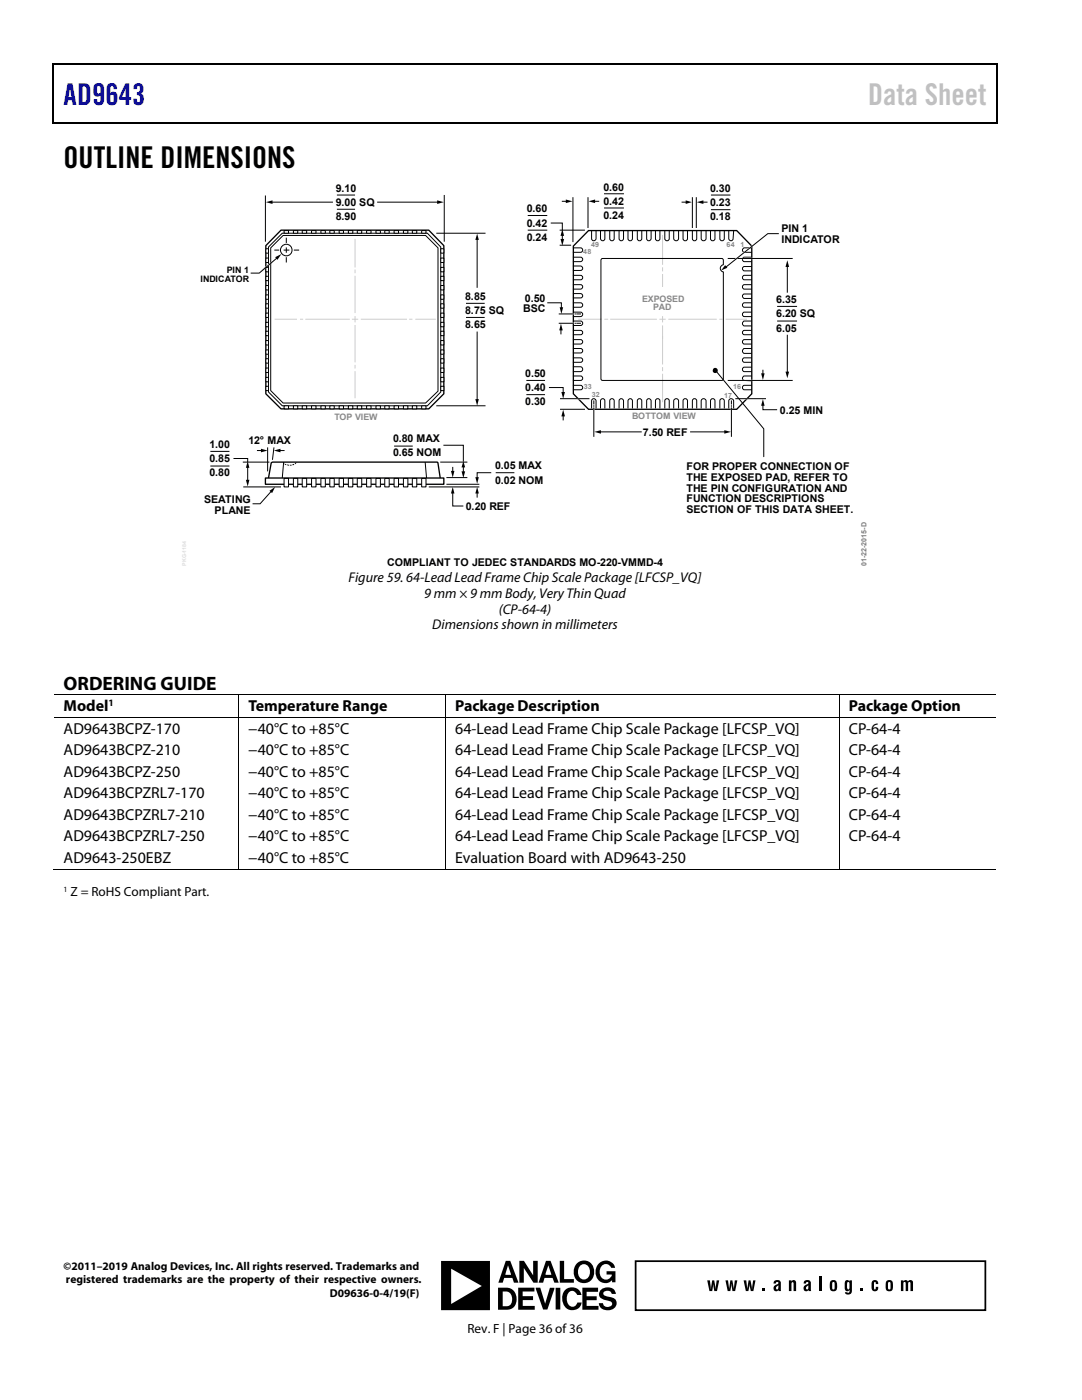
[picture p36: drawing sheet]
<svg xmlns="http://www.w3.org/2000/svg" width="216mm" height="279mm" viewBox="0 0 216 279" stroke-linecap="round" stroke-linejoin="round" font-family="sans-serif">
<defs><g id="words">
<text font-size="6" fill="#00f" x="12.7" y="21">AD9643</text>
<text font-size="6" fill="#c0c0c0" x="173.2" y="21">Data Sheet</text>
<text font-size="6" x="12.7" y="33.6">OUTLINE DIMENSIONS</text>
<text font-size="3.9" x="12.7" y="137.6">ORDERING GUIDE</text>
<g font-size="3.2">
<text x="12.7" y="141.9">Model</text>
<text x="49.6" y="141.9">Temperature Range</text>
<text x="90.8" y="141.9">Package Description</text>
<text x="169.4" y="141.9">Package Option</text>
<text x="12.7" y="146.4">AD9643BCPZ-170</text>
<text x="49.5" y="146.4">−40°C to +85°C</text>
<text x="90.8" y="146.4">64-Lead Lead Frame Chip Scale Package [LFCSP_VQ]</text>
<text x="169.4" y="146.4">CP-64-4</text>
<text x="12.7" y="150.7">AD9643BCPZ-210</text>
<text x="12.7" y="155">AD9643BCPZ-250</text>
<text x="49.5" y="150.7">−40°C to +85°C</text>
<text x="49.5" y="155">−40°C to +85°C</text>
<text x="90.8" y="150.7">64-Lead Lead Frame Chip Scale Package [LFCSP_VQ]</text>
<text x="90.8" y="155">64-Lead Lead Frame Chip Scale Package [LFCSP_VQ]</text>
<text x="169.4" y="150.7">CP-64-4</text>
<text x="169.4" y="155">CP-64-4</text>
<text x="12.7" y="159.3">AD9643BCPZRL7-170</text>
<text x="49.5" y="159.3">−40°C to +85°C</text>
<text x="90.8" y="159.3">64-Lead Lead Frame Chip Scale Package [LFCSP_VQ]</text>
<text x="169.4" y="159.3">CP-64-4</text>
<text x="12.7" y="163.6">AD9643BCPZRL7-210</text>
<text x="12.7" y="167.9">AD9643BCPZRL7-250</text>
<text x="49.5" y="163.6">−40°C to +85°C</text>
<text x="49.5" y="167.9">−40°C to +85°C</text>
<text x="90.8" y="163.6">64-Lead Lead Frame Chip Scale Package [LFCSP_VQ]</text>
<text x="90.8" y="167.9">64-Lead Lead Frame Chip Scale Package [LFCSP_VQ]</text>
<text x="169.4" y="163.6">CP-64-4</text>
<text x="169.4" y="167.9">CP-64-4</text>
<text x="12.7" y="172.2">AD9643-250EBZ</text>
<text x="49.5" y="172.2">−40°C to +85°C</text>
<text x="90.8" y="172.2">Evaluation Board with AD9643-250</text>
</g>
<g font-size="2.8">
<text x="69.6" y="116.1">Figure 59. 64-Lead Lead Frame Chip Scale Package [LFCSP_VQ]</text>
<text x="84.7" y="119.3">9 mm × 9 mm Body, Very Thin Quad</text>
<text x="86.3" y="125.6">Dimensions shown in millimeters</text>
<text x="99.5" y="122.4">(CP-64-4)</text>
</g>
<g font-size="2.6">
<text x="14.1" y="178.9">Z = RoHS Compliant Part.</text>
<text x="93.3" y="266">Rev. F | Page 36 of 36</text>
</g>
<g font-size="2.3">
<text x="12.7" y="253.5">©2011–2019 Analog Devices, Inc. All rights reserved. Trademarks and</text>
<text x="13.2" y="256.1">registered trademarks are the property of their respective owners.</text>
<text x="65.8" y="258.8">D09636-0-4/19(F)</text>
</g>
<g font-size="2.1">
<text x="67" y="38.2">9.10</text>
<text x="67" y="41.1">9.00 SQ</text>
<text x="120.4" y="38">0.60</text>
<text x="120.4" y="40.9">0.42</text>
<text x="141.7" y="38.3">0.30</text>
<text x="141.7" y="41.2">0.23</text>
<text x="67" y="43.9">8.90</text>
<text x="105.1" y="42.4">0.60</text>
<text x="105.1" y="45.2">0.42</text>
<text x="120.4" y="43.7">0.24</text>
<text x="141.7" y="44">0.18</text>
<text x="155.9" y="46.3">PIN 1</text>
<text x="105.1" y="48.1">0.24</text>
<text x="155.9" y="48.4">INDICATOR</text>
<text x="92.8" y="59.8">8.85</text>
<text x="92.8" y="62.7">8.75 SQ</text>
<text x="92.8" y="65.5">8.65</text>
<text x="104.4" y="62.4">BSC</text>
<text x="104.7" y="60.2">0.50</text>
<text x="154.9" y="60.5">6.35</text>
<text x="154.9" y="63.3">6.20 SQ</text>
<text x="154.9" y="66.2">6.05</text>
<text x="104.8" y="75.2">0.50</text>
<text x="104.8" y="78.1">0.40</text>
<text x="104.8" y="80.9">0.30</text>
<text x="155.6" y="82.6">0.25 MIN</text>
<text x="41.8" y="89.4">1.00</text>
<text x="49.6" y="88.6">12° MAX</text>
<text x="78.4" y="88.2">0.80 MAX</text>
<text x="128.3" y="87">7.50 REF</text>
<text x="41.8" y="92.2">0.85</text>
<text x="41.8" y="95.1">0.80</text>
<text x="78.4" y="91.1">0.65 NOM</text>
<text x="98.8" y="93.7">0.05 MAX</text>
<text x="137" y="93.9">FOR PROPER CONNECTION OF</text>
<text x="40.7" y="100.5">SEATING</text>
<text x="92.9" y="101.7">0.20 REF</text>
<text x="98.8" y="96.5">0.02 NOM</text>
<text x="137" y="96">THE EXPOSED PAD, REFER TO</text>
<text x="137" y="98.2">THE PIN CONFIGURATION AND</text>
<text x="137" y="100.3">FUNCTION DESCRIPTIONS</text>
<text x="42.8" y="102.6">PLANE</text>
<text x="137" y="102.4">SECTION OF THIS DATA SHEET.</text>
<text x="77.3" y="112.9">COMPLIANT TO JEDEC STANDARDS MO-220-VMMD-4</text>
</g>
<text font-size="1.9" x="21.7" y="140.9">1</text>
<g font-size="1.8">
<text x="40" y="56.3">INDICATOR</text>
<text x="45.3" y="54.5">PIN 1</text>
</g>
<g font-size="1.8" fill="#888">
<text x="128.1" y="60.3">EXPOSED</text>
<text x="130.3" y="61.9">PAD</text>
<text x="66.7" y="83.9">TOP VIEW</text>
<text x="126.1" y="83.7">BOTTOM VIEW</text>
</g>
<text font-size="1.6" x="12.7" y="178">1</text>
<g font-size="1.4" fill="#888">
<text x="116.4" y="50.7">48</text>
<text x="118" y="49.3">49</text>
<text x="145" y="49.3">64</text>
<text x="147.8" y="49.4">1</text>
<text x="116.5" y="77.5">33</text>
<text x="146.3" y="77.7">16</text>
<text x="118.1" y="79.3">32</text>
<text x="144.5" y="79.3">17</text>
</g>
<text font-size="1.4" fill="#7b7b7b" x="172.9" y="113" transform="rotate(-90 172.9 113)">01-22-2015-D</text>
</g></defs>
<path d="M10.5 12.7h.3v1h-.3zM198.8 12.7h.2v1h-.2zM198.8 12.7h.2v.3h-.2zM198.8 24.4h.2v.3h-.2z" fill="#000"/>
<path d="M10.5 12.8h188.3M10.7 13.7v11M198.9 13.7v11M10.5 24.5h188.3" fill="none" stroke="#000" stroke-width=".25"/>
<path d="M53.6 49.3l2.7-2.8h29l2.6 2.8v28.9l-2.6 2.8h-29l-2.7-2.8zM54 49.5l2.5-2.5h28.4l2.5 2.5v28.6l-2.5 2.3h-28.4l-2.5-2.4zM87.1 46.5h9.8M155.1 61.2h3.9M155.1 64.1h3.9M87.1 81h9.8" fill="none" stroke="#000" stroke-width=".2"/>
<path d="M56.1 45.9h29.5l3 3.1v29.6l-3 3h-29.5l-3.1-3v-29.6z" fill="none" stroke="#000" stroke-width=".27"/>
<circle cx="57.1" cy="49.9" r="1.15" fill="#fff"/>
<g fill="none" stroke="#000" stroke-width=".2">
<path d="M53 39.1v9M88.6 39v9.1M114.3 39.5v8.7M117.3 39.5v5.9M120.5 38.7h4M138.2 39.5v5.9M138.9 39.5v5.9M141.9 38.9h3.9M54.1 40.3h12.2M54.7 49.9h1M55.4 51.4l-3.7 3.1h-1.6M56.6 49.9h1.1"/>
<path d="M57.1 47.4v1.1M57.1 49.4v1M57.1 51.3v1.1M58.6 49.9h1.1M75.4 40.3h12.1M95.2 47.7v9.6M105.3 45.9h3.9M105.3 43h3.9M111.7 45.9h5M111.7 48.9h2.3M114.3 58.6h1.5a.45 .45 0 0 1 .5 .5 .45 .45 0 0 1-.7 .4h-1.3M114.3 56.8h1.5a.46 .46 0 0 1 .4 .6 .46 .46 0 0 1-.6 .3h-1.3"/>
<path d="M114.3 54.9h1.5a.46 .46 0 0 1 .5 .6 .46 .46 0 0 1-.7 .3h-1.3M114.3 53.1h1.5a.46 .46 0 0 1 .5 .5 .46 .46 0 0 1-.7 .4h-1.3M114.3 51.3h1.5a.46 .46 0 0 1 .4 .6 .46 .46 0 0 1-.6 .3h-1.3M114.3 49.5h1.5a.46 .46 0 0 1 .5 .5 .46 .46 0 0 1-.7 .4h-1.3M118 46.1v1.5a.46 .46 0 0 0 .6 .4 .46 .46 0 0 0 .3-.6v-1.3M119.8 46.1v1.5a.45 .45 0 0 0 .6 .4 .45 .45 0 0 0 .3-.6v-1.3M120.5 41.5h4M121.7 46.1v1.5a.46 .46 0 0 0 .5 .4 .46 .46 0 0 0 .4-.6v-1.3M123.5 46.1v1.5a.46 .46 0 0 0 .6 .4 .46 .46 0 0 0 .3-.6v-1.3M125.3 46.1v1.5a.46 .46 0 0 0 .6 .4 .46 .46 0 0 0 .3-.6v-1.3M127.2 46.1v1.5a.46 .46 0 0 0 .5 .4 .46 .46 0 0 0 .4-.6v-1.3M129 46.1v1.5a.46 .46 0 0 0 .6 .4 .46 .46 0 0 0 .3-.6v-1.3"/>
<path d="M130.8 46.1v1.5a.46 .46 0 0 0 .5 .4 .46 .46 0 0 0 .4-.6v-1.3M132.7 46.1v1.5a.46 .46 0 0 0 .5 .4 .46 .46 0 0 0 .3-.6v-1.3M134.4 46.1v1.5a.5 .5 0 0 0 .6 .4 .5 .5 0 0 0 .4-.6v-1.3M136.1 40.3h.9M136.3 46.1v1.5a.46 .46 0 0 0 .5 .4 .46 .46 0 0 0 .4-.6v-1.3M138.2 46.1v1.5a.45 .45 0 0 0 .5 .4 .45 .45 0 0 0 .3-.6v-1.3M139.9 46.1v1.5a.5 .5 0 0 0 .6 .4 .5 .5 0 0 0 .4-.6v-1.3M140.1 40.3h1M141.8 46.1v1.5a.46 .46 0 0 0 .5 .4 .46 .46 0 0 0 .4-.6v-1.3M141.9 41.8h3.9M143.6 46.1v1.5a.46 .46 0 0 0 .6 .4 .46 .46 0 0 0 .3-.6v-1.3M145.4 46.1v1.5a.46 .46 0 0 0 .6 .4 .46 .46 0 0 0 .3-.6l.1-1.3"/>
<path d="M150 58.7h-1.5a.45 .45 0 0 0-.3 .5 .45 .45 0 0 0 .5 .4h1.3M150 56.8h-1.5a.45 .45 0 0 0-.3 .6 .45 .45 0 0 0 .5 .3h1.3M150 54.9h-1.5a.45 .45 0 0 0-.4 .6 .45 .45 0 0 0 .6 .3h1.3M150 53.2h-1.5a.44 .44 0 0 0-.3 .5 .44 .44 0 0 0 .5 .4h1.3M150 51.3h-1.5a.45 .45 0 0 0-.3 .6 .45 .45 0 0 0 .5 .3h1.3M150 49.5h-1.5a.45 .45 0 0 0-.3 .5 .45 .45 0 0 0 .5 .4h1.3M157.1 53v5.3M95.2 66.3v13.6M105 75.9h3.8M105 78.8h3.8M114.3 76.9h1.5a.46 .46 0 0 1 .5 .6 .46 .46 0 0 1-.7 .3h-1.3M114.3 75h1.5a.46 .46 0 0 1 .5 .6 .46 .46 0 0 1-.7 .3h-1.3"/>
<path d="M114.3 73.2h1.5a.5 .5 0 0 1 .5 .6 .5 .5 0 0 1-.7 .4h-1.3M114.3 71.4h1.5a.46 .46 0 0 1 .5 .6 .46 .46 0 0 1-.7 .3h-1.3M114.3 69.6h1.5a.46 .46 0 0 1 .5 .5 .46 .46 0 0 1-.7 .3h-1.3M114.3 67.8h1.5a.46 .46 0 0 1 .4 .5 .46 .46 0 0 1-.6 .4h-1.3M114.3 65.9h1.5a.45 .45 0 0 1 .5 .6 .45 .45 0 0 1-.7 .3h-1.3M114.3 64.1h1.5a.46 .46 0 0 1 .5 .5 .46 .46 0 0 1-.7 .4h-1.3M114.3 62.3h1.5a.46 .46 0 0 1 .4 .5 .46 .46 0 0 1-.6 .4h-1.3M114.3 60.4h1.5a.46 .46 0 0 1 .5 .6 .46 .46 0 0 1-.7 .3h-1.3M150 76.9h-1.5a.45 .45 0 0 0-.4 .5 .45 .45 0 0 0 .6 .4h1.3M150 75h-1.5a.46 .46 0 0 0-.4 .6 .46 .46 0 0 0 .6 .3l1.3 .1M150 73.3h-1.5a.45 .45 0 0 0-.3 .5 .45 .45 0 0 0 .5 .4h1.3M150 71.4h-1.5a.45 .45 0 0 0-.3 .6 .45 .45 0 0 0 .5 .3h1.3"/>
<path d="M150 69.6h-1.5a.5 .5 0 0 0-.4 .5 .5 .5 0 0 0 .6 .4h1.3M150 67.8h-1.5a.45 .45 0 0 0-.4 .5 .45 .45 0 0 0 .6 .4h1.3M150 65.9h-1.5a.44 .44 0 0 0-.4 .6 .44 .44 0 0 0 .6 .3h1.3M150 64.1h-1.5a.5 .5 0 0 0-.4 .5 .5 .5 0 0 0 .6 .4h1.3M150 62.3h-1.5a.45 .45 0 0 0-.4 .5 .45 .45 0 0 0 .6 .4h1.3M150 60.4h-1.5a.45 .45 0 0 0-.4 .6 .45 .45 0 0 0 .6 .3h1.3M157.1 66.9v7.5M42 90.1h3.8M42 93h3.8M46.6 91.5h2.8v.7M48.5 92.2h5.3M48.5 97.2h7.6"/>
<path d="M49.4 93.1v2.9M51.4 89.9h.9M53.4 89.4v4.6M54.2 98l-2.3 2.5h-1.5M54.7 89.4l-.3 2.3M55.7 89.9h1M56.6 92.2l-.3 3.2M78.6 89h3.8M84.8 92.2l.3 3.2M85.6 97.2h10.1M87.8 92.2h5.5M89.2 95.3h4"/>
<path d="M89.2 96.6h6.3M98.9 94.3h3.7M111.8 81.7h4.8M118 81.5v-1.3a.46 .46 0 0 1 .4-.6 .46 .46 0 0 1 .5 .4v1.5M119.8 81.5v-1.3a.45 .45 0 0 1 .3-.6 .45 .45 0 0 1 .6 .4v1.5M121.7 81.5v-1.3a.46 .46 0 0 1 .3-.6 .46 .46 0 0 1 .6 .4v1.5M123.5 81.5v-1.3a.46 .46 0 0 1 .4-.6 .46 .46 0 0 1 .5 .4v1.5M125.3 81.5v-1.3a.46 .46 0 0 1 .3-.6 .46 .46 0 0 1 .6 .4v1.5M127.2 81.5v-1.3a.46 .46 0 0 1 .3-.6 .46 .46 0 0 1 .6 .4v1.5M129 81.5v-1.3a.46 .46 0 0 1 .4-.6 .46 .46 0 0 1 .5 .4v1.5M130.8 81.5v-1.3a.46 .46 0 0 1 .3-.6 .46 .46 0 0 1 .6 .4v1.5M132.7 81.5v-1.3a.46 .46 0 0 1 .3-.6 .46 .46 0 0 1 .5 .4v1.5"/>
<path d="M134.4 81.5v-1.3a.5 .5 0 0 1 .4-.6 .5 .5 0 0 1 .6 .4v1.5M136.3 81.5v-1.3a.46 .46 0 0 1 .3-.6 .46 .46 0 0 1 .6 .4v1.5M138.2 81.5v-1.3a.45 .45 0 0 1 .3-.6 .45 .45 0 0 1 .5 .4v1.5M139.9 81.5v-1.3a.5 .5 0 0 1 .4-.6 .5 .5 0 0 1 .6 .4v1.5M141.8 81.5v-1.3a.46 .46 0 0 1 .3-.6 .46 .46 0 0 1 .6 .4v1.5M143.6 81.5v-1.3a.46 .46 0 0 1 .4-.6 .46 .46 0 0 1 .5 .4v1.5M145.4 81.5v-1.3a.5 .5 0 0 1 .4-.6 .5 .5 0 0 1 .6 .4v1.5"/>
<circle cx="57.1" cy="49.9" r="1.15"/>
</g>
<path d="M117.4 46h29.6l3 3.1v29.5l-3 3.1h-29.6l-3-3.1v-29.5zM53 95.4h35.6v1.2h-35.6zM53.6 95.4l.5-2.9 .2-.2 5.3-.1h27.5l.3 .1 .4 3.1" fill="none" stroke="#000" stroke-width=".27"/>
<g fill="#000">
<path d="M53 40.3l1.4-.3v.7zM139 40.3l1.4-.3v.7zM52.1 54.2l1.8-1.6zM54.9 51.3l1.3-.6-.8 1.2zM87.2 40l1.4 .3-1.4 .4zM95.2 46.6l.3 1.3h-.7zM136.8 40l1.2 .3-1.2 .4zM157.1 51.9l.4 1.4h-.8zM94.8 79.7h.7l-.3 1.3zM156.7 74.2h.8l-.4 1.3zM49.1 95.8h.7l-.4 1.3zM49.4 92l.4 1.4h-.7z"/>
<path d="M52.1 89.6l1.3 .3-1.3 .4zM53.8 98l1.1-.8-.6 1.2zM54.7 89.9l1.3-.3v.7z"/>
<path d="M57.8 92.8h.4v.1h-.4zM57.3 92.6l.4 .2v.1l-.4-.1zM58.4 92.6h.2l.1 .2h-.3zM56.8 92.6h.3v.2l-.3-.2zM58.8 92.5l.4-.2-.3 .3zM56.5 92.3h.2l.1 .2-.2 .1z"/>
</g>
<path d="M53.9 52.6l-1.8 1.6" fill="none" stroke="#fff" stroke-width=".27"/>
<g fill="#fff" stroke="#000" stroke-width=".2">
<path d="M84.1 95.5h.9v1.7h-.9z"/>
<path d="M82.3 95.5h.9v1.7h-.9z"/>
<path d="M80.5 95.5h.9v1.7h-.9z"/>
<path d="M78.6 95.5h.9v1.7h-.9z"/>
<path d="M76.8 95.5h.9v1.7h-.9z"/>
<path d="M75 95.5h.9v1.7h-.9z"/>
<path d="M73.2 95.5h.8v1.7h-.8z"/>
<path d="M71.3 95.5h.9v1.7h-.9z"/>
<path d="M69.5 95.5h.9v1.7h-.9z"/>
<path d="M67.7 95.5h.8v1.7h-.8z"/>
<path d="M65.8 95.5h.9v1.7h-.9z"/>
<path d="M64 95.5h.9v1.7h-.9z"/>
<path d="M62.2 95.5h.9v1.7h-.9z"/>
<path d="M60.3 95.5h.9v1.7h-.9z"/>
<path d="M58.5 95.5h.9v1.7h-.9z"/>
<path d="M56.7 95.5h.9v1.7h-.9z"/>
<path d="M84.1 81h.9v.6h-.9z"/>
<path d="M82.3 81h.9v.6h-.9z"/>
<path d="M80.5 81h.9v.6h-.9z"/>
<path d="M78.6 81h.9v.6h-.9z"/>
<path d="M76.8 81h.9v.6h-.9z"/>
<path d="M75 81h.9v.6h-.9z"/>
<path d="M73.2 81h.8v.6h-.8z"/>
<path d="M71.3 81h.9v.6h-.9z"/>
<path d="M69.5 81h.9v.6h-.9z"/>
<path d="M67.7 81h.8v.6h-.8z"/>
<path d="M65.8 81h.9v.6h-.9z"/>
<path d="M64 81h.9v.6h-.9z"/>
<path d="M62.2 81h.9v.6h-.9z"/>
<path d="M60.3 81h.9v.6h-.9z"/>
<path d="M58.5 81h.9v.6h-.9z"/>
<path d="M56.7 81h.9v.6h-.9z"/>
<path d="M84.1 46h.9v.5h-.9z"/>
<path d="M82.3 46h.9v.5h-.9z"/>
<path d="M80.5 46h.9v.5h-.9z"/>
<path d="M78.6 46h.9v.5h-.9z"/>
<path d="M76.8 46h.9v.5h-.9z"/>
<path d="M75 46h.9v.5h-.9z"/>
<path d="M73.2 46h.8v.5h-.8z"/>
<path d="M71.3 46h.9v.5h-.9z"/>
<path d="M69.5 46h.9v.5h-.9z"/>
<path d="M67.7 46h.8v.5h-.8z"/>
<path d="M65.8 46h.9v.5h-.9z"/>
<path d="M64 46h.9v.5h-.9z"/>
<path d="M62.2 46h.9v.5h-.9z"/>
<path d="M60.3 46h.9v.5h-.9z"/>
<path d="M58.5 46h.9v.5h-.9z"/>
<path d="M56.7 46h.9v.5h-.9z"/>
<path d="M53 49.6h.6v.9h-.6z"/>
<path d="M53 51.5h.6v.9h-.6z"/>
<path d="M53 53.4h.6v.9h-.6z"/>
<path d="M53 55.1h.6v.9h-.6z"/>
<path d="M53 57h.6v.9h-.6z"/>
<path d="M53 58.8h.6v.9h-.6z"/>
<path d="M53 60.6h.6v.9h-.6z"/>
<path d="M53 62.5h.6v.9h-.6z"/>
<path d="M53 64.3h.6v.9h-.6z"/>
<path d="M53 66.1h.6v.9h-.6z"/>
<path d="M53 68h.6v.9h-.6z"/>
<path d="M53 69.8h.6v.9h-.6z"/>
<path d="M53 71.6h.6v.9h-.6z"/>
<path d="M53 73.4h.6v.9h-.6z"/>
<path d="M53 75.3h.6v.9h-.6z"/>
<path d="M53 77.1h.6v.9h-.6z"/>
<path d="M87.9 49.6h.7v.9h-.7z"/>
<path d="M87.9 51.5h.7v.9h-.7z"/>
<path d="M87.9 53.4h.7v.9h-.7z"/>
<path d="M87.9 55.1h.7v.9h-.7z"/>
<path d="M87.9 57h.7v.9h-.7z"/>
<path d="M87.9 58.8h.7v.9h-.7z"/>
<path d="M87.9 60.6h.7v.9h-.7z"/>
<path d="M87.9 62.5h.7v.9h-.7z"/>
<path d="M87.9 64.3h.7v.9h-.7z"/>
<path d="M87.9 66.1h.7v.9h-.7z"/>
<path d="M87.9 68h.7v.9h-.7z"/>
<path d="M87.9 69.8h.7v.9h-.7z"/>
<path d="M87.9 71.6h.7v.9h-.7z"/>
<path d="M87.9 73.4h.7v.9h-.7z"/>
<path d="M87.9 75.3h.7v.9h-.7z"/>
<path d="M87.9 77.1h.7v.9h-.7z"/>
</g>
<g fill="none" stroke="#000" stroke-width=".2">
<path d="M67.2 38.9h3.6M67.2 41.8h3.6M109.9 44.5h2.3v1.5M112.2 46.8v1.2M112.2 40.2h1M118.5 40.2h1M120.1 51.6h23.9l.3 .2v1a.76 .76 0 0 0-.6 .8 .76 .76 0 0 0 .6 .7v21.3l-.1 .3h-23.9h-.2l-.2-.3v-23.7zM145.3 51.6h12.8M155.4 46.6h-2.2l-8.4 6.8M93 60.5h3.7M93 63.4h3.7M109.2 60.4h2.8v1.2"/>
<path d="M109.5 77.3h2.9v1.2M111.6 62.7h2.9M111.6 64.5h2.9M111.8 79.6h5.7M111.9 65.7v.9M114.9 62.7h.1M114.9 64.5h.1M115.2 62.7h.6M115.2 64.5h.6M142.7 73.9l9.7 11.7v5.5M145.3 75.9h12.8M146.7 79.6h6.1"/>
<path d="M152.2 73.9v.9M88.5 88.9h4v3.2M90.3 98.2v2.8h2.2M90.3 93.3v1M92.5 93.1v1.2M95.2 98.2v1M98 94.3h-2.8v1.2M112.4 82.8v1M118.5 80v.6M118.5 81v.1M118.5 81.4v5.7M119.7 86.2h8.3"/>
<path d="M137.8 86.2h7M145.9 80v.6M145.9 81v.1M145.9 81.4v5.7M152.2 80.7v1.1h2.9M10.8 138.7h188M47.6 138.8v4.3M88.9 138.8v4.3M167.5 138.8v4.3M10.8 143.2h188M47.6 143.3v30.2M88.9 143.3v30.2"/>
<path d="M167.5 143.3v30.2M10.5 173.5h37.1M47.7 173.5h41.1M89 173.5h78.4M167.6 173.5h31.2"/>
</g>
<g fill="#000">
<path d="M117.4 40.2l1.3-.4v.7zM111.8 47.7h.8l-.4 1.3zM112.2 45.7l.4 1.4h-.8zM112.9 39.8l1.3 .4-1.3 .3zM144.7 52.9l.4 .5-1.2 .6zM111.7 61.3h.7l-.4 1.4zM112 78.2h.7l-.3 1.4zM111.9 64.6l.4 1.3h-.7zM151.9 74.5h.7l-.4 1.3zM90 94h.7l-.4 1.3zM90.3 97.2l.4 1.3h-.7zM92.1 94.1h.7l-.3 1.3z"/>
<path d="M92.5 92l.3 1.3h-.7zM94.8 95.2h.7l-.3 1.3zM95.2 97.2l.3 1.3h-.7zM112.4 81.8l.3 1.3h-.7zM118.6 86.2l1.3-.3v.7zM144.5 85.9l1.4 .3-1.4 .4zM152.2 79.7l.4 1.3h-.7zM141.1 255.5h.5l.2 1.8 .3-1.8h.4l.3 1.8 .2-1.8h.5l-.4 2.2h-.6l-.2-1.4-.2 1.4h-.5zM144.8 255.5h.5l.2 1.8 .2-1.8h.4l.3 1.8 .2-1.8h.5l-.4 2.2h-.5l-.2-1.4-.3 1.4h-.5zM148.4 255.5h.5l.2 1.8 .3-1.8h.4l.3 1.8 .2-1.8h.4l-.4 2.2h-.5l-.2-1.4-.3 1.4h-.5zM152.2 257.2h.5v.5h-.5zM157.4 255.5h.5v.3a.48 .48 0 0 1 .4-.3 .48 .48 0 0 1 .5 .2l.1 2h-.6v-1.6l-.1-.2-.3 .2v1.6h-.5z"/>
<path d="M163.4 254.8h.6v2.9h-.6zM171.7 257.2h.5v.5h-.5zM174.1 255.6a.68 .68 0 0 1 .8-.1 .68 .68 0 0 1 .3 .8h-.4l-.1-.4h-.3l.1 1.4h.2l.1-.5h.4a.69 .69 0 0 1-.6 .9 .69 .69 0 0 1-.7-.8l.1-1zM179.8 255.5h.5v.3l.4-.3 .5 .3a.54 .54 0 0 1 .5-.3 .54 .54 0 0 1 .5 .4v1.8h-.5v-1.7l-.3-.2-.2 .2v1.7h-.5v-1.7l-.2-.2-.2 .3v1.6h-.5z"/>
<path d="M103.6 251.6h.9l1.9 2.9v-2.9h.9v4.4h-.9l-1.9-3v3h-.9zM111.7 251.6h.9v3.7h1.9v.7h-2.8zM108.9 251.6h1l1.6 4.4h-.9l-.3-1h-1h-.7l-.2 1h-.9zM100.9 251.6h.9l1.7 4.4h-.9l-.4-1h-.9h-.7l-.3 1h-.9zM115.2 252a2.12 2.12 0 0 1 2.6 0 2.12 2.12 0 0 1 .7 2.5 2.09 2.09 0 0 1-2.7 1.5 2.09 2.09 0 0 1-1.2-2.9zM119.6 252.1a1.88 1.88 0 0 1 3.1 .9h-.7a1.17 1.17 0 0 0-1.2-.7 1.17 1.17 0 0 0-1.1 .9 1.37 1.37 0 0 0 .3 1.8 1.37 1.37 0 0 0 1.8 0l.3-.6h-1.1v-.7h1.8v2.2h-.7v-.4a1.93 1.93 0 0 1-2.2 .4 1.93 1.93 0 0 1-1.1-2.1l.4-1.2zM88 251.7h9.8v9.8h-9.8zM106.9 257h.9l1 3.2 .9-3.2h.9l-1.4 4.3h-.8zM116.2 257h3.1v.8h-2.2v.9h2v.8h-2v1.1h2.3v.8h-3.2zM103.4 257h3.2v.7h-2.3v1h2.1v.8h-2.1v1.1h2.4v.8h-3.3zM99.4 257h1a2.24 2.24 0 0 1 2.6 2.9 1.79 1.79 0 0 1-1.9 1.5h-1.7zM110.9 257h.9v4.3h-.9zM112.8 257.4a1.93 1.93 0 0 1 3.2 1h-.8a1.05 1.05 0 0 0-1.1-.7 1.05 1.05 0 0 0-.9 .9 1.7 1.7 0 0 0 1.1 2.2 1.07 1.07 0 0 0 .9-.9h.9a1.92 1.92 0 0 1-2 1.6 1.92 1.92 0 0 1-1.8-1.6 2.55 2.55 0 0 1 .5-2.5zM120 257.3a1.74 1.74 0 0 1 2.9 .9h-.8a.91 .91 0 0 0-.8-.6 .91 .91 0 0 0-.9 .5 1.14 1.14 0 0 0 1.2 .7 1.31 1.31 0 0 1 1.5 1.2 1.31 1.31 0 0 1-1.2 1.4 1.69 1.69 0 0 1-2.4-1.3h.8a.95 .95 0 0 0 .9 .8 .95 .95 0 0 0 1-.7 1.05 1.05 0 0 0-1.3-.7 1.21 1.21 0 0 1-1.3-.7 1.21 1.21 0 0 1 .4-1.5zM109.4 252.5l-.5 1.9h1.1zM101.4 252.5l-.6 1.9h1.2zM115.6 252.8a1.63 1.63 0 0 0 .9 2.6 1.58 1.58 0 0 0 1.2-1.6 1.58 1.58 0 0 0-1.2-1.5l-.5 .1zM90 253.2v7l6.1-3.6zM100.3 257.7v3h.5a1.27 1.27 0 0 0 1.4-1.8 1.39 1.39 0 0 0-1.9-1.2z"/>
<path d="M154.5 255.7a.74 .74 0 0 1 .8-.3 .74 .74 0 0 1 .5 .7l.1 1.6h-.5l-.1-.3a.57 .57 0 0 1-.8 .2 .57 .57 0 0 1-.1-.8l.9-.7-.2-.3-.2 .1-.1 .3h-.5zM154.9 256.8v.4l.2 .1 .2-.1v-.7z"/>
<path d="M160.5 255.7a.73 .73 0 0 1 .8-.3 .73 .73 0 0 1 .5 .7l.1 1.6h-.5v-.3a.58 .58 0 0 1-.9 .2 .58 .58 0 0 1-.1-.8l.9-.7-.2-.3-.2 .1-.1 .3h-.4zM160.9 256.8l-.1 .4 .3 .1 .1-.1 .1-.7z"/>
<path d="M165.7 255.7a.74 .74 0 0 1 .9-.2 .74 .74 0 0 1 .4 .8 1.04 1.04 0 0 1-.7 1.4l-.4-.1a2.03 2.03 0 0 1-.2-1.9zM166.1 255.9v1.3l.2 .1 .2-.1v-1.1v-.2z"/>
<path d="M168.7 255.6a.49 .49 0 0 1 .8 .2v-.3h.5v1.6a.86 .86 0 0 1-.3 1 .86 .86 0 0 1-1 .1l-.1-.3 .6 .1a.41 .41 0 0 0 .3-.6 .53 .53 0 0 1-.7 .3 .53 .53 0 0 1-.2-.7zM169.1 255.9l-.1 1.1 .1 .3h.3a1.37 1.37 0 0 0-.1-1.5z"/>
<path d="M176.9 255.7a.74 .74 0 0 1 .8-.2 .74 .74 0 0 1 .5 .8 1.4 1.4 0 0 1-.4 1.3 .73 .73 0 0 1-1.1-.5zM177.3 255.9l-.1 1.3 .3 .1 .2-.1v-1.1l-.2-.3z"/>
<circle cx="142.7" cy="73.9" r=".51"/>
</g>
<path d="M148.1 51.6h2.1M150.3 48.9l-4.4 3.5M114.2 62.7h.2M114.2 64.5h.2M115 79.6h.9M148 75.9h2.3M148.7 79.6h.9M118.5 81.6v.2M145.9 81.6v.2" fill="none" stroke="#fff" stroke-width=".27"/>
<g fill="none" stroke="#ccc" stroke-width=".2">
<path d="M70.8 47.8v5.5M70.8 53.9v.5M70.8 55.1v7.3M132.2 47v5.7M132.2 53.4v.7M132.2 54.8v2.4M54.9 63.7h4.3M60 63.7h.4M61 63.7h8.7M70.3 63.7h1.1M70.8 63.2v1M70.8 65v7.2"/>
<path d="M70.8 72.9v.5M70.8 74.2v5.2M72.1 63.7h9M81.7 63.7h.5M83 63.7h3.9M115.5 63.7h4.4M120.7 63.7h.5M121.9 63.7h9.1M131.7 63.7h1M132.2 63.2v1M132.2 65v7.6M132.2 73.4v.6"/>
<path d="M132.2 74.7v5.5M133.5 63.7h9.4M143.6 63.7h.5M144.9 63.7h4"/>
</g>
<path d="M126.8 251.7h69.8v9.8h-69.8z" fill="none" stroke="#000" stroke-width=".35"/>
<use href="#words"/>
</svg>
